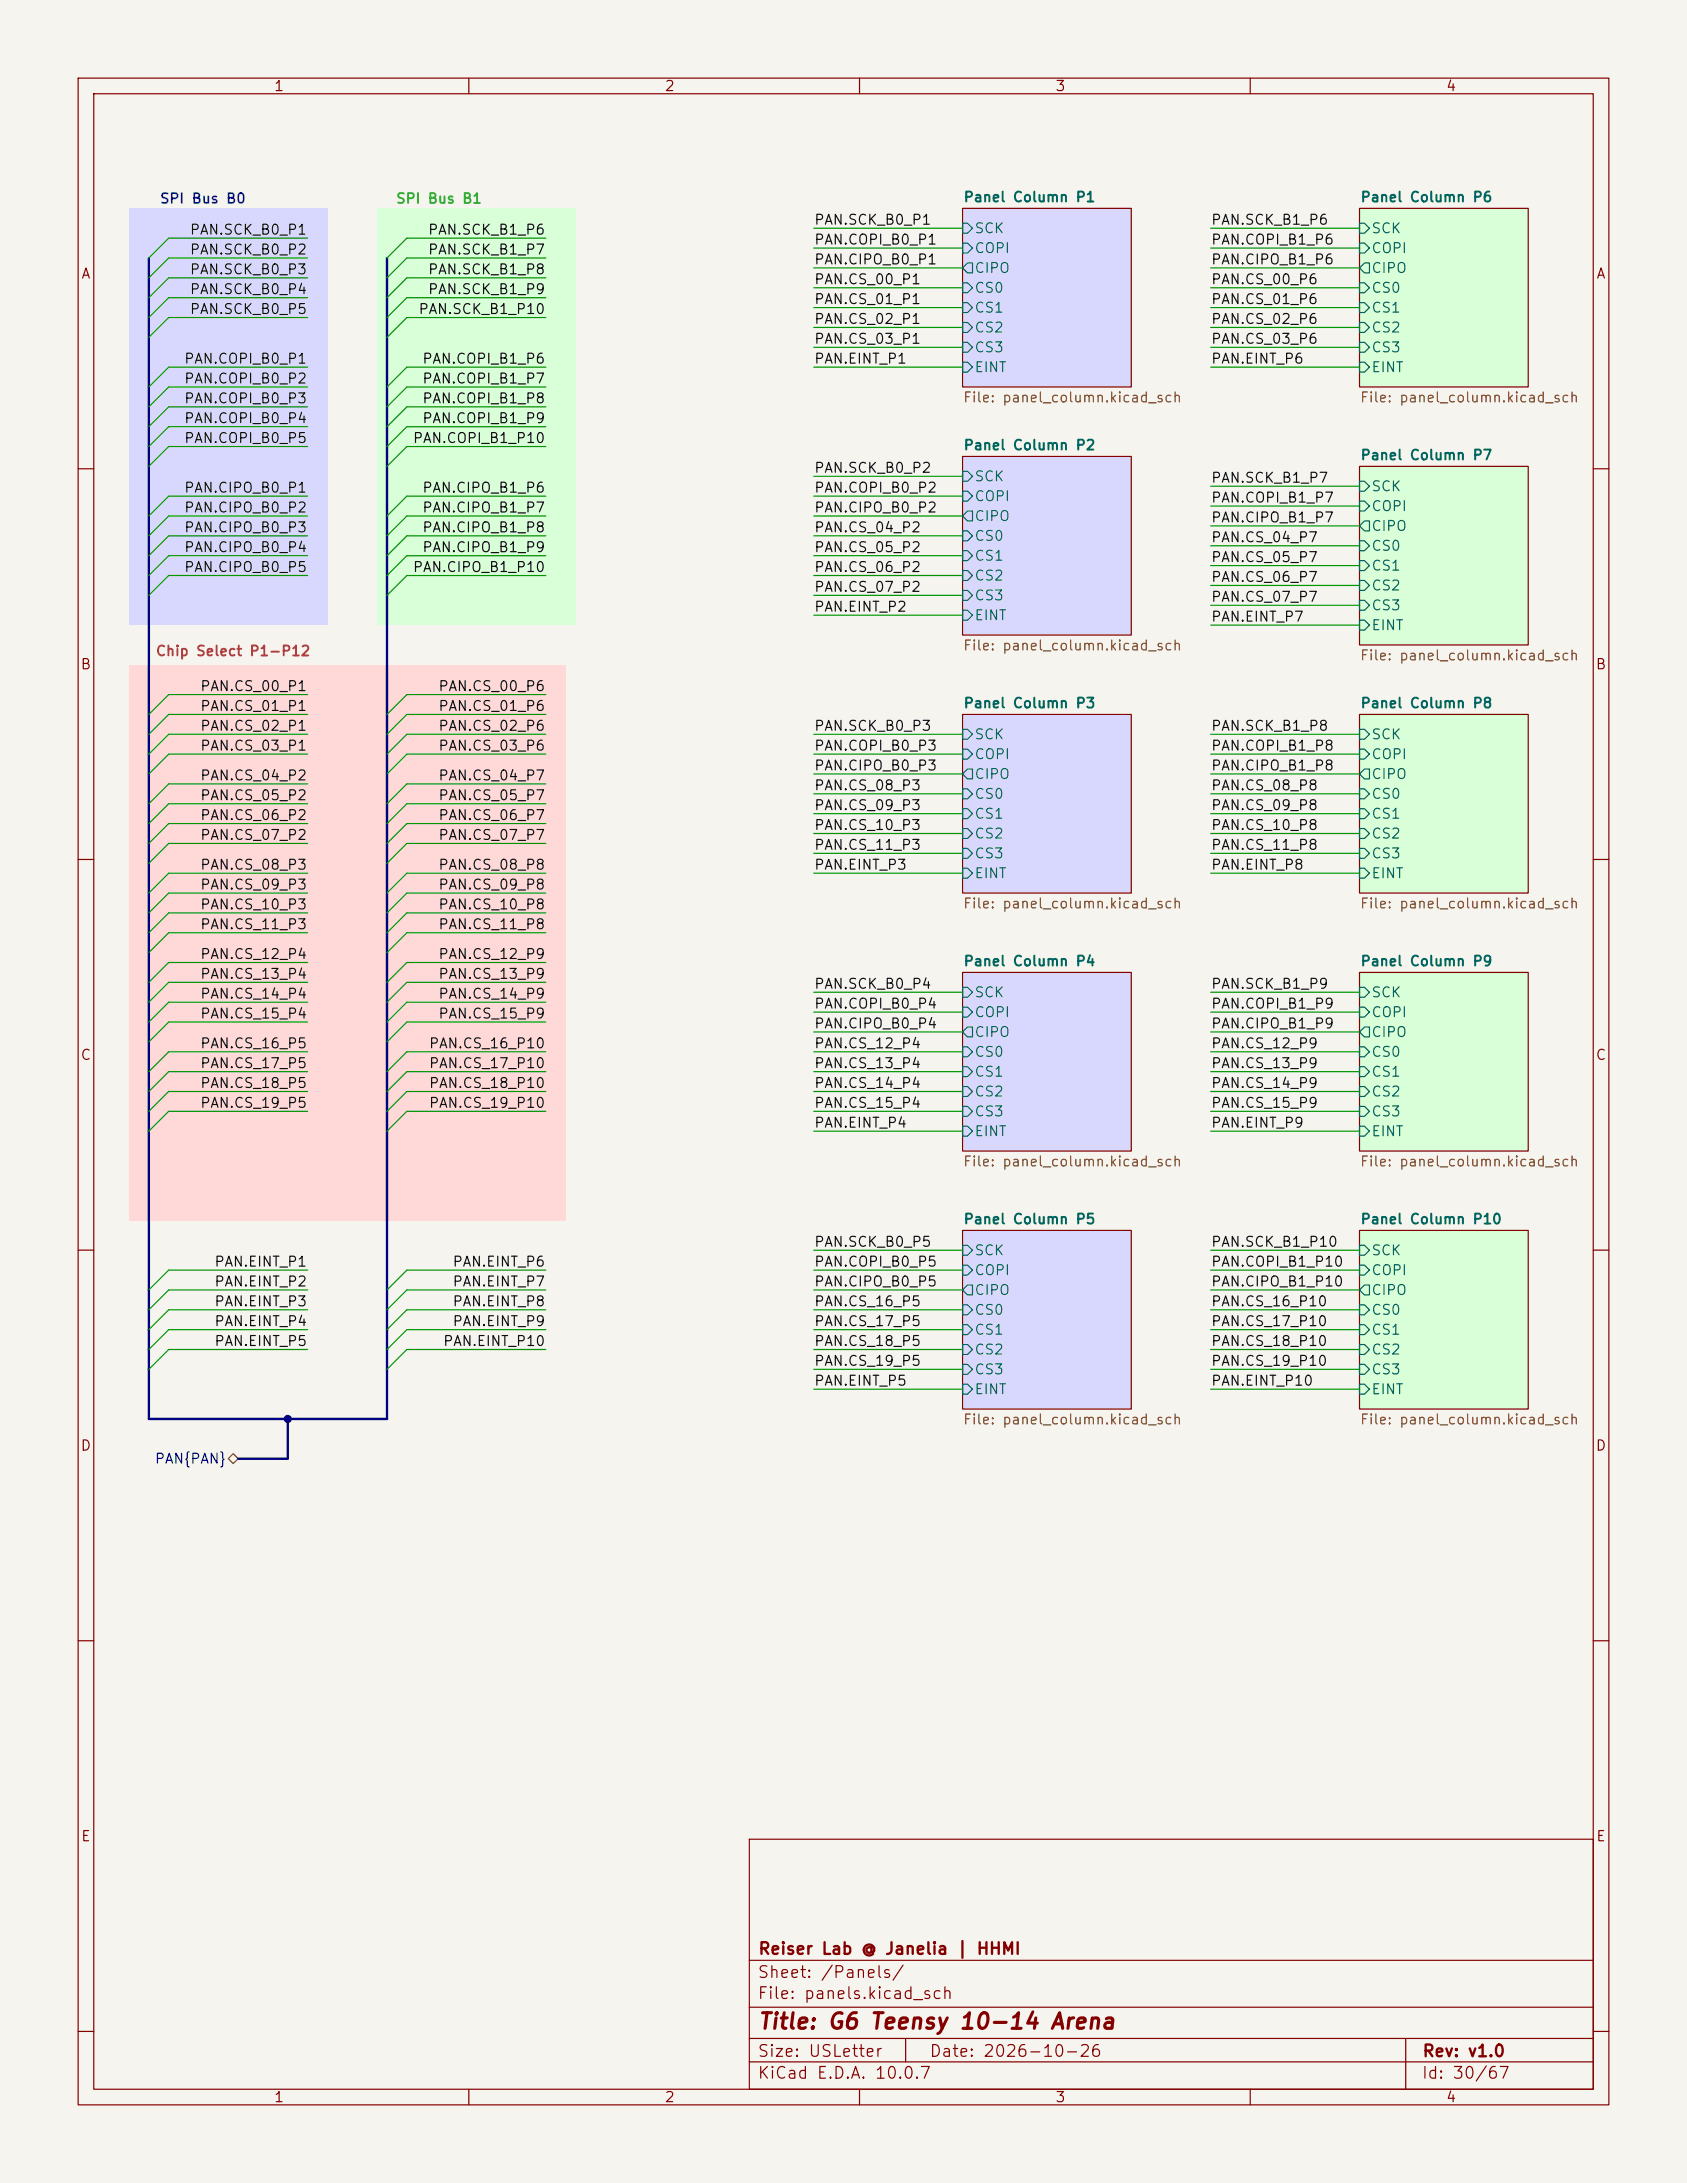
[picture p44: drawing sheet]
<svg xmlns="http://www.w3.org/2000/svg" width="216mm" height="279mm" viewBox="0 0 216 279" stroke-linecap="round" stroke-linejoin="round" font-family="sans-serif">
<defs><g id="words">
<text font-size="2" fill="#840000" x="96.9" y="260.2">Title: G6 Teensy 10-14 Arena</text>
<g font-size="1.5" fill="#840000">
<text x="96.9" y="250.5">Reiser Lab @ Janelia | HHMI</text>
<text x="96.9" y="256.2">File: panels.kicad_sch</text>
<text x="96.9" y="253.5">Sheet: /Panels/</text>
<text x="96.9" y="263.6">Size: USLetter</text>
<text x="118.9" y="263.6">Date: 2026-10-26</text>
<text x="181.9" y="263.6">Rev: v1.0</text>
<text x="96.9" y="266.4">KiCad E.D.A. 10.0.7</text>
<text x="181.9" y="266.4">Id: 30/67</text>
</g>
<g font-size="1.3" fill="#840000">
<text x="35" y="12">1</text>
<text x="85" y="12">2</text>
<text x="135" y="12">3</text>
<text x="185" y="12">4</text>
<text x="10.3" y="36">A</text>
<text x="204.2" y="36">A</text>
<text x="10.2" y="86">B</text>
<text x="204.1" y="86">B</text>
<text x="10.2" y="136">C</text>
<text x="204.1" y="136">C</text>
<text x="10.2" y="186">D</text>
<text x="204.1" y="186">D</text>
<text x="10.3" y="236">E</text>
<text x="204.2" y="236">E</text>
<text x="35" y="269.4">1</text>
<text x="85" y="269.4">2</text>
<text x="135" y="269.4">3</text>
<text x="185" y="269.4">4</text>
</g>
<text font-size="1.3" fill="#3c3cff" x="20.4" y="26.4">SPI Bus B0</text>
<text font-size="1.3" fill="#3cb43c" x="50.6" y="26.4">SPI Bus B1</text>
<g font-size="1.3" fill="#0f0f0f">
<text x="104.1" y="29.1">PAN.SCK_B0_P1</text>
<text x="154.9" y="29.1">PAN.SCK_B1_P6</text>
<text x="24.2" y="30.4">PAN.SCK_B0_P1</text>
<text x="24.2" y="35.4">PAN.SCK_B0_P3</text>
<text x="24.2" y="32.9">PAN.SCK_B0_P2</text>
<text x="54.7" y="32.9">PAN.SCK_B1_P7</text>
<text x="54.7" y="30.4">PAN.SCK_B1_P6</text>
<text x="54.7" y="35.4">PAN.SCK_B1_P8</text>
<text x="104.1" y="34.2">PAN.CIPO_B0_P1</text>
<text x="104.1" y="31.6">PAN.COPI_B0_P1</text>
<text x="154.9" y="31.6">PAN.COPI_B1_P6</text>
<text x="154.9" y="34.2">PAN.CIPO_B1_P6</text>
<text x="24.2" y="40.5">PAN.SCK_B0_P5</text>
<text x="24.2" y="38">PAN.SCK_B0_P4</text>
<text x="53.5" y="40.5">PAN.SCK_B1_P10</text>
<text x="54.7" y="38">PAN.SCK_B1_P9</text>
<text x="104.1" y="36.7">PAN.CS_00_P1</text>
<text x="104.1" y="41.8">PAN.CS_02_P1</text>
<text x="104.1" y="39.2">PAN.CS_01_P1</text>
<text x="154.9" y="41.8">PAN.CS_02_P6</text>
<text x="154.9" y="39.2">PAN.CS_01_P6</text>
<text x="154.9" y="36.7">PAN.CS_00_P6</text>
<text x="23.5" y="46.9">PAN.COPI_B0_P1</text>
<text x="54" y="46.9">PAN.COPI_B1_P6</text>
<text x="104.1" y="44.3">PAN.CS_03_P1</text>
<text x="104.1" y="46.9">PAN.EINT_P1</text>
<text x="154.9" y="46.9">PAN.EINT_P6</text>
<text x="154.9" y="44.3">PAN.CS_03_P6</text>
<text x="23.5" y="49.4">PAN.COPI_B0_P2</text>
<text x="23.5" y="51.9">PAN.COPI_B0_P3</text>
<text x="54" y="49.4">PAN.COPI_B1_P7</text>
<text x="54" y="51.9">PAN.COPI_B1_P8</text>
<text x="23.5" y="54.5">PAN.COPI_B0_P4</text>
<text x="23.5" y="57">PAN.COPI_B0_P5</text>
<text x="52.7" y="57">PAN.COPI_B1_P10</text>
<text x="54" y="54.5">PAN.COPI_B1_P9</text>
<text x="23.5" y="63.4">PAN.CIPO_B0_P1</text>
<text x="23.5" y="65.9">PAN.CIPO_B0_P2</text>
<text x="54" y="63.4">PAN.CIPO_B1_P6</text>
<text x="54" y="65.9">PAN.CIPO_B1_P7</text>
<text x="104.1" y="60.8">PAN.SCK_B0_P2</text>
<text x="104.1" y="65.9">PAN.CIPO_B0_P2</text>
<text x="104.1" y="63.4">PAN.COPI_B0_P2</text>
<text x="154.9" y="64.6">PAN.COPI_B1_P7</text>
<text x="154.9" y="62.1">PAN.SCK_B1_P7</text>
<text x="23.5" y="68.5">PAN.CIPO_B0_P3</text>
<text x="23.5" y="71">PAN.CIPO_B0_P4</text>
<text x="54" y="71">PAN.CIPO_B1_P9</text>
<text x="54" y="68.5">PAN.CIPO_B1_P8</text>
<text x="104.1" y="71">PAN.CS_05_P2</text>
<text x="104.1" y="68.5">PAN.CS_04_P2</text>
<text x="154.9" y="69.7">PAN.CS_04_P7</text>
<text x="154.9" y="67.2">PAN.CIPO_B1_P7</text>
<text x="23.5" y="73.5">PAN.CIPO_B0_P5</text>
<text x="52.7" y="73.5">PAN.CIPO_B1_P10</text>
<text x="104.1" y="73.5">PAN.CS_06_P2</text>
<text x="104.1" y="76.1">PAN.CS_07_P2</text>
<text x="154.9" y="72.3">PAN.CS_05_P7</text>
<text x="154.9" y="74.8">PAN.CS_06_P7</text>
<text x="154.9" y="77.3">PAN.CS_07_P7</text>
<text x="104.1" y="78.6">PAN.EINT_P2</text>
<text x="154.9" y="79.9">PAN.EINT_P7</text>
<text x="25.5" y="88.8">PAN.CS_00_P1</text>
<text x="56" y="88.8">PAN.CS_00_P6</text>
<text x="25.5" y="91.3">PAN.CS_01_P1</text>
<text x="25.5" y="93.9">PAN.CS_02_P1</text>
<text x="56" y="93.9">PAN.CS_02_P6</text>
<text x="56" y="91.3">PAN.CS_01_P6</text>
<text x="104.1" y="93.9">PAN.SCK_B0_P3</text>
<text x="154.9" y="93.9">PAN.SCK_B1_P8</text>
<text x="25.5" y="100.2">PAN.CS_04_P2</text>
<text x="25.5" y="96.4">PAN.CS_03_P1</text>
<text x="56" y="96.4">PAN.CS_03_P6</text>
<text x="56" y="100.2">PAN.CS_04_P7</text>
<text x="104.1" y="96.4">PAN.COPI_B0_P3</text>
<text x="104.1" y="101.5">PAN.CS_08_P3</text>
<text x="104.1" y="98.9">PAN.CIPO_B0_P3</text>
<text x="154.9" y="101.5">PAN.CS_08_P8</text>
<text x="154.9" y="96.4">PAN.COPI_B1_P8</text>
<text x="154.9" y="98.9">PAN.CIPO_B1_P8</text>
<text x="25.5" y="102.7">PAN.CS_05_P2</text>
<text x="25.5" y="107.8">PAN.CS_07_P2</text>
<text x="25.5" y="105.3">PAN.CS_06_P2</text>
<text x="56" y="107.8">PAN.CS_07_P7</text>
<text x="56" y="105.3">PAN.CS_06_P7</text>
<text x="56" y="102.7">PAN.CS_05_P7</text>
<text x="104.1" y="104">PAN.CS_09_P3</text>
<text x="104.1" y="106.6">PAN.CS_10_P3</text>
<text x="154.9" y="106.6">PAN.CS_10_P8</text>
<text x="154.9" y="104">PAN.CS_09_P8</text>
<text x="25.5" y="111.6">PAN.CS_08_P3</text>
<text x="56" y="111.6">PAN.CS_08_P8</text>
<text x="104.1" y="109.1">PAN.CS_11_P3</text>
<text x="104.1" y="111.6">PAN.EINT_P3</text>
<text x="154.9" y="111.6">PAN.EINT_P8</text>
<text x="154.9" y="109.1">PAN.CS_11_P8</text>
<text x="25.5" y="114.2">PAN.CS_09_P3</text>
<text x="25.5" y="116.7">PAN.CS_10_P3</text>
<text x="25.5" y="119.3">PAN.CS_11_P3</text>
<text x="56" y="114.2">PAN.CS_09_P8</text>
<text x="56" y="116.7">PAN.CS_10_P8</text>
<text x="56" y="119.3">PAN.CS_11_P8</text>
<text x="25.5" y="125.6">PAN.CS_13_P4</text>
<text x="25.5" y="123.1">PAN.CS_12_P4</text>
<text x="56" y="125.6">PAN.CS_13_P9</text>
<text x="56" y="123.1">PAN.CS_12_P9</text>
<text x="25.5" y="128.1">PAN.CS_14_P4</text>
<text x="25.5" y="130.7">PAN.CS_15_P4</text>
<text x="56" y="128.1">PAN.CS_14_P9</text>
<text x="56" y="130.7">PAN.CS_15_P9</text>
<text x="104.1" y="126.9">PAN.SCK_B0_P4</text>
<text x="104.1" y="129.4">PAN.COPI_B0_P4</text>
<text x="104.1" y="132">PAN.CIPO_B0_P4</text>
<text x="154.9" y="132">PAN.CIPO_B1_P9</text>
<text x="154.9" y="126.9">PAN.SCK_B1_P9</text>
<text x="154.9" y="129.4">PAN.COPI_B1_P9</text>
<text x="25.5" y="137">PAN.CS_17_P5</text>
<text x="25.5" y="134.5">PAN.CS_16_P5</text>
<text x="54.8" y="134.5">PAN.CS_16_P10</text>
<text x="54.8" y="137">PAN.CS_17_P10</text>
<text x="104.1" y="134.5">PAN.CS_12_P4</text>
<text x="104.1" y="137">PAN.CS_13_P4</text>
<text x="154.9" y="134.5">PAN.CS_12_P9</text>
<text x="154.9" y="137">PAN.CS_13_P9</text>
<text x="25.5" y="142.1">PAN.CS_19_P5</text>
<text x="25.5" y="139.6">PAN.CS_18_P5</text>
<text x="54.8" y="139.6">PAN.CS_18_P10</text>
<text x="54.8" y="142.1">PAN.CS_19_P10</text>
<text x="104.1" y="142.1">PAN.CS_15_P4</text>
<text x="104.1" y="139.6">PAN.CS_14_P4</text>
<text x="154.9" y="142.1">PAN.CS_15_P9</text>
<text x="154.9" y="139.6">PAN.CS_14_P9</text>
<text x="104.1" y="144.7">PAN.EINT_P4</text>
<text x="154.9" y="144.7">PAN.EINT_P9</text>
<text x="104.1" y="159.9">PAN.SCK_B0_P5</text>
<text x="154.9" y="159.9">PAN.SCK_B1_P10</text>
<text x="27.3" y="165">PAN.EINT_P2</text>
<text x="27.3" y="162.4">PAN.EINT_P1</text>
<text x="27.3" y="167.5">PAN.EINT_P3</text>
<text x="57.8" y="167.5">PAN.EINT_P8</text>
<text x="57.8" y="162.4">PAN.EINT_P6</text>
<text x="57.8" y="165">PAN.EINT_P7</text>
<text x="104.1" y="162.4">PAN.COPI_B0_P5</text>
<text x="104.1" y="165">PAN.CIPO_B0_P5</text>
<text x="104.1" y="167.5">PAN.CS_16_P5</text>
<text x="154.9" y="167.5">PAN.CS_16_P10</text>
<text x="154.9" y="165">PAN.CIPO_B1_P10</text>
<text x="154.9" y="162.4">PAN.COPI_B1_P10</text>
<text x="27.3" y="170.1">PAN.EINT_P4</text>
<text x="27.3" y="172.6">PAN.EINT_P5</text>
<text x="56.6" y="172.6">PAN.EINT_P10</text>
<text x="57.8" y="170.1">PAN.EINT_P9</text>
<text x="104.1" y="172.6">PAN.CS_18_P5</text>
<text x="104.1" y="170.1">PAN.CS_17_P5</text>
<text x="154.9" y="172.6">PAN.CS_18_P10</text>
<text x="154.9" y="170.1">PAN.CS_17_P10</text>
<text x="104.1" y="177.7">PAN.EINT_P5</text>
<text x="104.1" y="175.1">PAN.CS_19_P5</text>
<text x="154.9" y="175.1">PAN.CS_19_P10</text>
<text x="154.9" y="177.7">PAN.EINT_P10</text>
</g>
<g font-size="1.3" fill="#006464">
<text x="123.2" y="26.2">Panel Column P1</text>
<text x="174" y="26.2">Panel Column P6</text>
<text x="124.6" y="30.2">SCK</text>
<text x="124.6" y="35.3">CIPO</text>
<text x="124.6" y="32.7">COPI</text>
<text x="175.4" y="35.3">CIPO</text>
<text x="175.4" y="32.7">COPI</text>
<text x="175.4" y="30.2">SCK</text>
<text x="124.6" y="37.8">CS0</text>
<text x="124.6" y="40.3">CS1</text>
<text x="175.4" y="37.8">CS0</text>
<text x="175.4" y="40.3">CS1</text>
<text x="124.6" y="42.9">CS2</text>
<text x="124.6" y="45.4">CS3</text>
<text x="124.6" y="48">EINT</text>
<text x="175.4" y="45.4">CS3</text>
<text x="175.4" y="42.9">CS2</text>
<text x="175.4" y="48">EINT</text>
<text x="123.2" y="57.9">Panel Column P2</text>
<text x="174" y="59.2">Panel Column P7</text>
<text x="124.6" y="61.9">SCK</text>
<text x="124.6" y="64.5">COPI</text>
<text x="175.4" y="63.2">SCK</text>
<text x="175.4" y="65.7">COPI</text>
<text x="124.6" y="69.5">CS0</text>
<text x="124.6" y="67">CIPO</text>
<text x="175.4" y="70.8">CS0</text>
<text x="175.4" y="68.3">CIPO</text>
<text x="124.6" y="72.1">CS1</text>
<text x="124.6" y="74.6">CS2</text>
<text x="124.6" y="77.2">CS3</text>
<text x="175.4" y="73.4">CS1</text>
<text x="175.4" y="75.9">CS2</text>
<text x="124.6" y="79.7">EINT</text>
<text x="175.4" y="78.4">CS3</text>
<text x="175.4" y="81">EINT</text>
<text x="123.2" y="90.9">Panel Column P3</text>
<text x="124.6" y="94.9">SCK</text>
<text x="174" y="90.9">Panel Column P8</text>
<text x="175.4" y="94.9">SCK</text>
<text x="124.6" y="100">CIPO</text>
<text x="124.6" y="97.5">COPI</text>
<text x="175.4" y="100">CIPO</text>
<text x="175.4" y="97.5">COPI</text>
<text x="124.6" y="102.6">CS0</text>
<text x="124.6" y="105.1">CS1</text>
<text x="124.6" y="107.6">CS2</text>
<text x="175.4" y="102.6">CS0</text>
<text x="175.4" y="105.1">CS1</text>
<text x="175.4" y="107.6">CS2</text>
<text x="124.6" y="110.2">CS3</text>
<text x="124.6" y="112.7">EINT</text>
<text x="175.4" y="110.2">CS3</text>
<text x="175.4" y="112.7">EINT</text>
<text x="123.2" y="124">Panel Column P4</text>
<text x="174" y="124">Panel Column P9</text>
<text x="124.6" y="128">SCK</text>
<text x="124.6" y="130.5">COPI</text>
<text x="175.4" y="128">SCK</text>
<text x="175.4" y="130.5">COPI</text>
<text x="124.6" y="135.6">CS0</text>
<text x="124.6" y="133">CIPO</text>
<text x="175.4" y="135.6">CS0</text>
<text x="175.4" y="133">CIPO</text>
<text x="124.6" y="138.1">CS1</text>
<text x="124.6" y="140.7">CS2</text>
<text x="124.6" y="143.2">CS3</text>
<text x="175.4" y="138.1">CS1</text>
<text x="175.4" y="140.7">CS2</text>
<text x="175.4" y="143.2">CS3</text>
<text x="124.6" y="145.7">EINT</text>
<text x="175.4" y="145.7">EINT</text>
<text x="123.2" y="157">Panel Column P5</text>
<text x="124.6" y="161">SCK</text>
<text x="174" y="157">Panel Column P10</text>
<text x="175.4" y="161">SCK</text>
<text x="124.6" y="166.1">CIPO</text>
<text x="124.6" y="163.5">COPI</text>
<text x="175.4" y="166.1">CIPO</text>
<text x="175.4" y="163.5">COPI</text>
<text x="124.6" y="168.6">CS0</text>
<text x="124.6" y="171.1">CS1</text>
<text x="124.6" y="173.7">CS2</text>
<text x="175.4" y="168.6">CS0</text>
<text x="175.4" y="171.1">CS1</text>
<text x="175.4" y="173.7">CS2</text>
<text x="124.6" y="176.2">CS3</text>
<text x="124.6" y="178.8">EINT</text>
<text x="175.4" y="176.2">CS3</text>
<text x="175.4" y="178.8">EINT</text>
</g>
<g font-size="1.3" fill="#725600">
<text x="123.2" y="51.8">File: panel_column.kicad_sch</text>
<text x="174" y="51.8">File: panel_column.kicad_sch</text>
<text x="123.2" y="83.6">File: panel_column.kicad_sch</text>
<text x="174" y="84.8">File: panel_column.kicad_sch</text>
<text x="123.2" y="116.6">File: panel_column.kicad_sch</text>
<text x="174" y="116.6">File: panel_column.kicad_sch</text>
<text x="123.2" y="149.6">File: panel_column.kicad_sch</text>
<text x="174" y="149.6">File: panel_column.kicad_sch</text>
<text x="123.2" y="182.6">File: panel_column.kicad_sch</text>
<text x="174" y="182.6">File: panel_column.kicad_sch</text>
</g>
<text font-size="1.3" fill="#ff3c3c" x="19.9" y="84.3">Chip Select P1-P12</text>
<text font-size="1.3" fill="#000084" x="19.7" y="187.7">PAN{PAN}</text>
</g></defs>
<path d="M0 0h215.9v279.4h-215.9z" fill="#f5f4ef" stroke="#f5f4ef" stroke-width=".13"/>
<g fill="none" stroke="#840000" stroke-width=".15">
<path d="M10 10h195.9v259.4h-195.9zM12 12h191.9v255.4h-191.9zM60 10v2M110 10v2M160 10v2M10 60h2M203.9 60h2M10 110h2M203.9 110h2M10 160h2M203.9 160h2M10 210h2"/>
<path d="M203.9 210h2M95.9 235.4h108v32h-108zM10 260h2M95.9 256.9h108M95.9 250.9h108M203.9 260h2M60 267.4v2M95.9 263.9h108M95.9 260.9h108M110 267.4v2M115.9 260.9v3M160 267.4v2"/>
<path d="M179.9 260.9v6.5"/>
</g>
<g fill="#d8ffd8" stroke="#d8ffd8" stroke-width=".13">
<path d="M174 59.7h21.6v22.9h-21.6z"/>
<path d="M174 91.4h21.6v22.9h-21.6z"/>
<path d="M174 124.5h21.6v22.8h-21.6z"/>
<path d="M174 26.7h21.6v22.8h-21.6z"/>
<path d="M174 157.5h21.6v22.8h-21.6z"/>
</g>
<g fill="#d8d8ff" stroke="#d8d8ff" stroke-width=".13">
<path d="M123.2 91.4h21.6v22.9h-21.6z"/>
<path d="M123.2 58.4h21.6v22.9h-21.6z"/>
<path d="M123.2 124.5h21.6v22.8h-21.6z"/>
<path d="M123.2 157.5h21.6v22.8h-21.6z"/>
<path d="M123.2 26.7h21.6v22.8h-21.6z"/>
</g>
<path d="M48.3 26.7h25.4v53.3h-25.4z" fill="#d8ffd8"/>
<path d="M16.5 85.1h55.9v71.1h-55.9z" fill="#ffd8d8"/>
<path d="M16.5 26.7h25.4v53.3h-25.4z" fill="#d8d8ff"/>
<path d="M123.2 26.7h21.6v22.8h-21.6zM174 26.7h21.6v22.8h-21.6zM123.2 58.4h21.6v22.9h-21.6zM174 59.7h21.6v22.9h-21.6zM123.2 91.4h21.6v22.9h-21.6zM174 91.4h21.6v22.9h-21.6zM123.2 124.5h21.6v22.8h-21.6zM174 124.5h21.6v22.8h-21.6zM123.2 157.5h21.6v22.8h-21.6zM174 157.5h21.6v22.8h-21.6z" fill="none" stroke="#840000" stroke-width=".15"/>
<g fill="none" stroke="#006464" stroke-width=".15">
<path d="M123.2 36.2h.6l.7 .6-.7 .7h-.6zM123.2 38.7h.6l.7 .7-.7 .6h-.6zM123.2 28.6h.6l.7 .6-.7 .6h-.6zM123.2 31.1h.6l.7 .7-.7 .6h-.6zM123.8 33.7h.7v1.2h-.7l-.6-.6zM174 36.2h.6l.7 .6-.7 .7h-.6zM174 31.1h.6l.7 .7-.7 .6h-.6zM174 28.6h.6l.7 .6-.7 .6h-.6zM174 38.7h.6l.7 .7-.7 .6h-.6zM174.6 33.7h.7v1.2h-.7l-.6-.6zM123.2 41.3h.6l.7 .6-.7 .6h-.6zM123.2 43.8h.6l.7 .7-.7 .6h-.6z"/>
<path d="M123.2 46.4h.6l.7 .6-.7 .6h-.6zM174 43.8h.6l.7 .7-.7 .6h-.6zM174 41.3h.6l.7 .6-.7 .6h-.6zM174 46.4h.6l.7 .6-.7 .6h-.6zM123.2 67.9h.6l.7 .7-.7 .6h-.6zM123.2 70.5h.6l.7 .6-.7 .7h-.6zM123.2 73h.6l.7 .7-.7 .6h-.6zM123.2 75.6h.6l.7 .6-.7 .6h-.6zM123.2 78.1h.6l.7 .6-.7 .7h-.6zM123.2 60.3h.6l.7 .7-.7 .6h-.6zM123.2 62.9h.6l.7 .6-.7 .6h-.6zM123.8 65.4h.7v1.3h-.7l-.6-.7z"/>
<path d="M174 69.2h.6l.7 .7-.7 .6h-.6zM174 71.8h.6l.7 .6-.7 .6h-.6zM174 74.3h.6l.7 .6-.7 .7h-.6zM174 76.8h.6l.7 .7-.7 .6h-.6zM174 79.4h.6l.7 .6-.7 .6h-.6zM174 61.6h.6l.7 .6-.7 .7h-.6zM174 64.1h.6l.7 .7-.7 .6h-.6zM174.6 66.7h.7v1.2h-.7l-.6-.6zM123.2 93.3h.6l.7 .7-.7 .6h-.6zM123.2 95.9h.6l.7 .6-.7 .7h-.6zM123.8 98.4h.7v1.3h-.7l-.6-.6zM174 93.3h.6l.7 .7-.7 .6h-.6z"/>
<path d="M174 95.9h.6l.7 .6-.7 .7h-.6zM174.6 98.4h.7v1.3h-.7l-.6-.6zM123.2 101h.6l.7 .6-.7 .6h-.6zM123.2 103.5h.6l.7 .6-.7 .7h-.6zM123.2 106h.6l.7 .7-.7 .6h-.6zM123.2 108.6h.6l.7 .6-.7 .7h-.6zM123.2 111.1h.6l.7 .7-.7 .6h-.6zM174 101h.6l.7 .6-.7 .6h-.6zM174 103.5h.6l.7 .6-.7 .7h-.6zM174 106h.6l.7 .7-.7 .6h-.6zM174 108.6h.6l.7 .6-.7 .7h-.6zM174 111.1h.6l.7 .7-.7 .6h-.6z"/>
<path d="M123.2 134h.6l.7 .6-.7 .7h-.6zM123.2 136.5h.6l.7 .7-.7 .6h-.6zM123.2 139.1h.6l.7 .6-.7 .6h-.6zM123.2 126.4h.6l.7 .6-.7 .6h-.6zM123.2 128.9h.6l.7 .6-.7 .7h-.6zM123.8 131.4h.7v1.3h-.7l-.6-.6zM174 134h.6l.7 .6-.7 .7h-.6zM174 136.5h.6l.7 .7-.7 .6h-.6zM174 139.1h.6l.7 .6-.7 .6h-.6zM174 126.4h.6l.7 .6-.7 .6h-.6zM174 128.9h.6l.7 .6-.7 .7h-.6zM174.6 131.4h.7v1.3h-.7l-.6-.6z"/>
<path d="M123.2 141.6h.6l.7 .6-.7 .7h-.6zM123.2 144.1h.6l.7 .7-.7 .6h-.6zM123.2 159.4h.6l.7 .6-.7 .7h-.6zM174 141.6h.6l.7 .6-.7 .7h-.6zM174 144.1h.6l.7 .7-.7 .6h-.6zM174 159.4h.6l.7 .6-.7 .7h-.6zM123.2 167h.6l.7 .6-.7 .7h-.6zM123.2 169.5h.6l.7 .7-.7 .6h-.6zM123.2 172.1h.6l.7 .6-.7 .7h-.6zM123.2 174.6h.6l.7 .7-.7 .6h-.6zM123.2 177.2h.6l.7 .6-.7 .6h-.6zM123.2 161.9h.6l.7 .7-.7 .6h-.6z"/>
<path d="M123.8 164.5h.7v1.2h-.7l-.6-.6zM174 167h.6l.7 .6-.7 .7h-.6zM174 169.5h.6l.7 .7-.7 .6h-.6zM174 172.1h.6l.7 .6-.7 .7h-.6zM174 174.6h.6l.7 .7-.7 .6h-.6zM174 177.2h.6l.7 .6-.7 .6h-.6zM174 161.9h.6l.7 .7-.7 .6h-.6zM174.6 164.5h.7v1.2h-.7l-.6-.6z"/>
</g>
<path d="M29.2 186.7l.6-.6 .7 .6-.7 .6z" fill="none" stroke="#725600" stroke-width=".15"/>
<path d="M19 33v148.6h30.5v-148.6M36.8 181.6v5.1h-6.3" fill="none" stroke="#000084" stroke-width=".3"/>
<g fill="none" stroke="#009600" stroke-width=".15">
<path d="M39.4 30.5h-17.8l-2.6 2.5M39.4 35.6h-17.8l-2.6 2.5M39.4 38.1h-17.8l-2.6 2.5M39.4 33h-17.8l-2.6 2.6M69.8 30.5h-17.7l-2.6 2.5M69.8 35.6h-17.7l-2.6 2.5M69.8 38.1h-17.7l-2.6 2.5M69.8 33h-17.7l-2.6 2.6M104.1 39.4h19.1M104.1 31.8h19.1M104.1 36.8h19.1M104.1 34.3h19.1"/>
<path d="M104.1 29.2h19.1M154.9 39.4h19.1M154.9 31.8h19.1M154.9 36.8h19.1M154.9 34.3h19.1M154.9 29.2h19.1M39.4 40.6h-17.8l-2.6 2.6M39.4 49.5h-17.8l-2.6 2.6M39.4 54.6h-17.8l-2.6 2.6M39.4 52.1h-17.8l-2.6 2.5M39.4 47h-17.8l-2.6 2.5M39.4 57.2h-17.8l-2.6 2.5"/>
<path d="M69.8 40.6h-17.7l-2.6 2.6M69.8 49.5h-17.7l-2.6 2.6M69.8 54.6h-17.7l-2.6 2.6M69.8 52.1h-17.7l-2.6 2.5M69.8 47h-17.7l-2.6 2.5M69.8 57.2h-17.7l-2.6 2.5M104.1 47h19.1M104.1 41.9h19.1M104.1 44.5h19.1M154.9 47h19.1M154.9 41.9h19.1M154.9 44.5h19.1"/>
<path d="M39.4 71.1h-17.8l-2.6 2.6M39.4 68.6h-17.8l-2.6 2.5M39.4 73.7h-17.8l-2.6 2.5M39.4 66h-17.8l-2.6 2.6M39.4 63.5h-17.8l-2.6 2.5M69.8 71.1h-17.7l-2.6 2.6M69.8 68.6h-17.7l-2.6 2.5M69.8 73.7h-17.7l-2.6 2.5M69.8 66h-17.7l-2.6 2.6M69.8 63.5h-17.7l-2.6 2.5M104.1 71.1h19.1M104.1 68.6h19.1"/>
<path d="M104.1 73.7h19.1M104.1 66h19.1M104.1 63.5h19.1M104.1 78.7h19.1M104.1 76.2h19.1M104.1 61h19.1M154.9 77.5h19.1M154.9 67.3h19.1M154.9 69.9h19.1M154.9 62.2h19.1M154.9 64.8h19.1M154.9 72.4h19.1"/>
<path d="M154.9 74.9h19.1M39.4 91.4h-17.8l-2.6 2.6M39.4 94h-17.8l-2.6 2.5M39.4 96.5h-17.8l-2.6 2.6M39.4 88.9h-17.8l-2.6 2.5M69.8 91.4h-17.7l-2.6 2.6M69.8 94h-17.7l-2.6 2.5M69.8 96.5h-17.7l-2.6 2.6M69.8 88.9h-17.7l-2.6 2.5M104.1 99.1h19.1M104.1 94h19.1M104.1 96.5h19.1"/>
<path d="M154.9 99.1h19.1M154.9 94h19.1M154.9 96.5h19.1M154.9 80h19.1M39.4 105.4h-17.8l-2.6 2.6M39.4 100.3h-17.8l-2.6 2.6M39.4 116.8h-17.8l-2.6 2.6M39.4 119.4h-17.8l-2.6 2.5M39.4 111.8h-17.8l-2.6 2.5M39.4 102.9h-17.8l-2.6 2.5M39.4 114.3h-17.8l-2.6 2.5M39.4 108h-17.8l-2.6 2.5"/>
<path d="M69.8 105.4h-17.7l-2.6 2.6M69.8 100.3h-17.7l-2.6 2.6M69.8 116.8h-17.7l-2.6 2.6M69.8 119.4h-17.7l-2.6 2.5M69.8 111.8h-17.7l-2.6 2.5M69.8 102.9h-17.7l-2.6 2.5M69.8 114.3h-17.7l-2.6 2.5M69.8 108h-17.7l-2.6 2.5M104.1 101.6h19.1M104.1 106.7h19.1M104.1 111.8h19.1M104.1 104.1h19.1"/>
<path d="M104.1 109.2h19.1M154.9 101.6h19.1M154.9 106.7h19.1M154.9 111.8h19.1M154.9 104.1h19.1M154.9 109.2h19.1M39.4 134.6h-17.8l-2.6 2.6M39.4 130.8h-17.8l-2.6 2.6M39.4 139.7h-17.8l-2.6 2.5M39.4 137.2h-17.8l-2.6 2.5M39.4 125.7h-17.8l-2.6 2.6M39.4 123.2h-17.8l-2.6 2.5"/>
<path d="M39.4 128.3h-17.8l-2.6 2.5M69.8 134.6h-17.7l-2.6 2.6M69.8 130.8h-17.7l-2.6 2.6M69.8 139.7h-17.7l-2.6 2.5M69.8 137.2h-17.7l-2.6 2.5M69.8 125.7h-17.7l-2.6 2.6M69.8 123.2h-17.7l-2.6 2.5M69.8 128.3h-17.7l-2.6 2.5M104.1 134.6h19.1M104.1 139.7h19.1M104.1 137.2h19.1M104.1 132.1h19.1"/>
<path d="M104.1 129.5h19.1M104.1 127h19.1M154.9 134.6h19.1M154.9 139.7h19.1M154.9 137.2h19.1M154.9 132.1h19.1M154.9 129.5h19.1M154.9 127h19.1M39.4 142.2h-17.8l-2.6 2.6M69.8 142.2h-17.7l-2.6 2.6M104.1 142.2h19.1M104.1 144.8h19.1"/>
<path d="M154.9 142.2h19.1M154.9 144.8h19.1M39.4 172.7h-17.8l-2.6 2.6M39.4 170.2h-17.8l-2.6 2.5M39.4 167.6h-17.8l-2.6 2.6M39.4 165.1h-17.8l-2.6 2.5M39.4 162.6h-17.8l-2.6 2.5M69.8 172.7h-17.7l-2.6 2.6M69.8 170.2h-17.7l-2.6 2.5M69.8 167.6h-17.7l-2.6 2.6M69.8 165.1h-17.7l-2.6 2.5M69.8 162.6h-17.7l-2.6 2.5"/>
<path d="M104.1 177.8h19.1M104.1 172.7h19.1M104.1 170.2h19.1M104.1 175.3h19.1M104.1 167.6h19.1M104.1 165.1h19.1M104.1 162.6h19.1M104.1 160h19.1M154.9 177.8h19.1M154.9 172.7h19.1M154.9 170.2h19.1M154.9 175.3h19.1"/>
<path d="M154.9 167.6h19.1M154.9 165.1h19.1M154.9 162.6h19.1M154.9 160h19.1"/>
</g>
<circle cx="36.8" cy="181.6" r=".46" fill="#000084" stroke="#000084" stroke-width=".13"/>
<use href="#words"/>
</svg>
